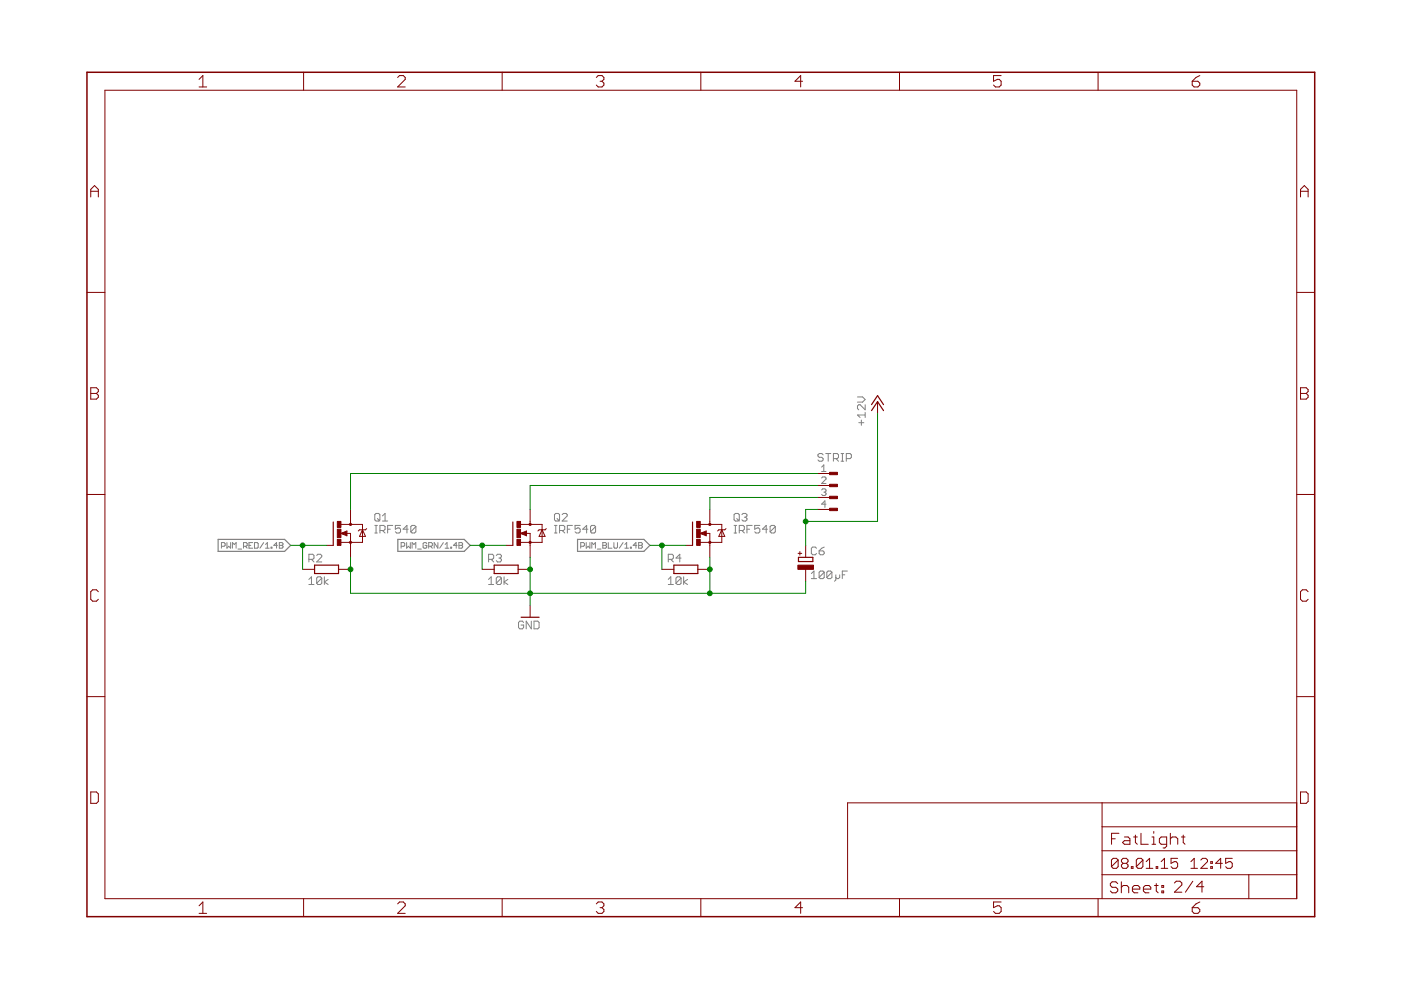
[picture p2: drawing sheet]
<svg xmlns="http://www.w3.org/2000/svg" width="297mm" height="210mm" viewBox="0 0 297 210" stroke-linecap="round" stroke-linejoin="round" font-family="sans-serif">
<g fill="none" stroke="#808080" stroke-width=".21">
<path d="M174.2 99l.5-.4v1.4M174.2 100h.9M174.5 96.4l-.3-.2h-.5l-.3 .2v.3l.3 .3h.5l.3 .2v.3l-.3 .3h-.5l-.3-.3M175.1 96.2h1M175.6 96.2v1.6M176.7 97.2h.8l.3-.2v-.6l-.3-.2h-.8v1.6M177.2 97.2l.6 .6M178.3 96.2h.6M178.3 97.8h.6M178.6 96.2v1.6M179.4 97.2h.8l.3-.2v-.6l-.3-.2h-.8v1.6M181.8 84.2h1.1l.5 .5-.5 .6h-1.1"/>
<path d="M182.1 89.6h1.1M182.6 89.1v1.1M183.4 88h-1.6l.6 .5M183.4 85.8v1.1l-1-1.1h-.3l-.3 .3v.5l.3 .3M183.4 87.4v1.1M46.9 115.8h.6l.2-.2v-.3l-.2-.3h-.6v1.2M48.1 115v1.2l.4-.4 .4 .4v-1.2M49.3 116.2v-1.2l.4 .4 .4-.4v1.2M50.5 116.4h.7M51.6 115.8h.6l.2-.2v-.3l-.2-.3h-.6v1.2M52 115.8l.4 .4M52.8 115.6h.4"/>
<path d="M53.6 115h-.8v1.2h.8M54 115h.5l.2 .3v.7l-.2 .2h-.5zM55.9 115l-.8 1.2M56.3 116.2h.8M56.3 115.4l.4-.4v1.2M57.5 116h.2v.2h-.2zM58.8 115.6h-.7l.5-.6v1.2M59.2 115h.6l.2 .3-.2 .3 .2 .4-.2 .2h-.6zM59.2 115.6h.6M65.5 118.6h.8l.3-.3v-.5l-.3-.3h-.8v1.6M66 118.6l.6 .5M67.1 117.8l.3-.3h.5l.3 .3v.2l-1.1 1.1h1.1"/>
<path d="M79.5 113h.5M79.5 111.4h.5M79.5 109.1l.2-.2h.6l.2 .2v1.1l-.2 .3h-.6l-.2-.3zM79.7 111.4v1.6M80 109.9l.5 .6M80.6 112.5h.8l.2-.3v-.5l-.2-.3h-.8v1.6M81.1 109.4l.5-.5v1.6M81.1 112.5l.5 .5M81.1 110.5h1.1M82.2 112.2h.5M83.3 111.4h-1.1v1.6M84.9 111.4h-1.1v.8l.6-.3h.2l.3 .3v.6l-.3 .2h-.5l-.3-.2"/>
<path d="M85 115.8h.6l.2-.2v-.3l-.2-.3h-.6v1.2M86.2 115v1.2l.4-.4 .4 .4v-1.2M86.6 112.2h-1.1l.8-.8v1.6M87.4 116.2v-1.2l.4 .4 .4-.4v1.2M88.2 111.7v1.1l-.3 .2h-.5l-.3-.2M88.2 111.7l-.3-.3h-.5l-.3 .3v1.1M88.2 111.7l-1.1 1.1M88.5 116.4h.8M90.5 115.3l-.2-.3h-.4l-.2 .3v.7l.2 .2h.4l.2-.2v-.4h-.4M90.9 115.8h.6l.2-.2v-.3l-.2-.3h-.6v1.2M91.3 115.8l.4 .4M92.8 115v1.2l-.7-1.2v1.2"/>
<path d="M94 115l-.8 1.2M94.4 116.2h.8M94.4 115.4l.4-.4v1.2M95.6 116h.2v.2h-.2zM96.9 115.6h-.8l.6-.6v1.2M97.3 115h.6l.2 .3-.2 .3 .2 .4-.2 .2h-.6zM97.3 115.6h.6M103.6 118.6h.8l.3-.3v-.5l-.3-.3h-.8v1.6M104.1 118.6l.6 .5M105.2 117.8l.3-.3h.5l.3 .3v.2l-.3 .3M105.8 118.3h.2M106 118.3l.3 .3v.3l-.3 .2h-.5l-.3-.2"/>
<path d="M117.6 113h.5M117.6 111.4h.5M117.6 109.1l.2-.2h.6l.2 .2v1.1l-.2 .3h-.6l-.2-.3zM117.8 111.4v1.6M118.1 109.9l.5 .6M118.6 112.5h.9l.2-.3v-.5l-.2-.3h-.9v1.6M119.2 112.5l.5 .5M119.2 109.1l.3-.2h.5l.3 .2v.3l-1.1 1.1h1.1M120.3 112.2h.5M121.4 111.4h-1.1v1.6M123 111.4h-1.1v.8l.6-.3h.2l.3 .3v.6l-.3 .2h-.5l-.3-.2M123.1 115.8h.6l.2-.2v-.3l-.2-.3h-.6v1.2"/>
<path d="M124.3 115v1.2l.4-.4 .4 .4v-1.2M124.7 112.2h-1.2l.9-.8v1.6M125.5 116.2v-1.2l.4 .4 .3-.4v1.2M126.3 111.7v1.1l-.3 .2h-.5l-.3-.2M126.3 111.7l-.3-.3h-.5l-.3 .3v1.1M126.3 111.7l-1.1 1.1M126.6 116.4h.8M127.8 115h.6l.2 .3-.2 .3 .2 .4-.2 .2h-.6zM127.8 115.6h.6M129 115v1.2h.8M130.2 115v1l.1 .2h.4l.2-.2v-1M132.1 115l-.8 1.2"/>
<path d="M132.5 116.2h.8M132.5 115.4l.4-.4v1.2M133.6 116h.3v.2h-.3zM135 115.6h-.8l.6-.6v1.2M135.4 115h.6l.2 .3-.2 .3 .2 .4-.2 .2h-.6zM135.4 115.6h.6M141.7 118.6h.8l.3-.3v-.5l-.3-.3h-.8v1.6M142.2 118.6l.6 .5M144.4 118.3h-1.1l.8-.8v1.6M155.6 113h.6M155.6 111.4h.6M155.6 109.1l.3-.2h.6l.2 .2v1.1l-.2 .3h-.6l-.3-.3z"/>
<path d="M155.9 111.4v1.6M156.2 109.9l.5 .6M156.7 112.5h.8l.3-.3v-.5l-.3-.3h-.8v1.6M157.3 112.5l.5 .5M157.3 109.1l.3-.2h.5l.3 .2v.3l-.3 .3M157.8 109.7h.3M158.1 109.7l.3 .2v.3l-.3 .3h-.5l-.3-.3M158.4 112.2h.5M159.5 111.4h-1.1v1.6M161.1 111.4h-1.1v.8l.5-.3h.3l.3 .3v.6l-.3 .2h-.5l-.3-.2M162.7 112.2h-1.1l.9-.8v1.6M164.4 111.7v1.1l-.3 .2h-.5l-.3-.2"/>
<path d="M164.4 111.7l-.3-.3h-.5l-.3 .3v1.1M164.4 111.7l-1.1 1.1M173.1 116.2l-.3-.2h-.5l-.3 .2v1.1l.3 .3h.5l.3-.3M173.7 116.8h.8l.3 .3v.2l-.3 .3h-.6l-.2-.3zM174.2 101.3l.2-.2h.5l.2 .2v.3l-.9 .9h.9M174.2 103.9l.2-.2h.5l.2 .2-.2 .5M174.7 104.4h.2M174.8 116l-.6 .2-.5 .6M174.9 104.4l.2 .2-.2 .5h-.5l-.2-.3M175.1 106.9h-.9l.7-.7v1.4M65.5 122.9l.5-.6v1.6M65.5 123.9h1.1"/>
<path d="M68.2 122.6v1.1l-.3 .2h-.5l-.3-.2M68.2 122.6l-.3-.3h-.5l-.3 .3v1.1M68.2 122.6l-1.1 1.1M68.8 122.3v1.6M69.6 122.9l-.8 .5 .8 .5M103.6 123.9h1.1M103.6 122.9l.5-.6v1.6M106.3 122.6v1.1l-.3 .2h-.5l-.3-.2M106.3 122.6l-.3-.3h-.5l-.3 .3v1.1M106.3 122.6l-1.1 1.1M106.9 122.3v1.6M107.7 122.9l-.8 .5 .8 .5"/>
<path d="M111 132l-.3-.3h-.5l-.3 .3v1.1l.3 .2h.5l.3-.2v-.6h-.5M112.6 131.7v1.6l-1-1.6v1.6M113.2 131.7h.8l.3 .3v1.1l-.3 .2h-.8zM141.7 123.9h1.1M141.7 122.9l.5-.6v1.6M144.4 122.6v1.1l-.3 .2h-.5l-.3-.2M144.4 122.6l-.3-.3h-.5l-.3 .3v1.1M144.4 122.6l-1.1 1.1M144.9 122.3v1.6M145.8 122.9l-.9 .5 .9 .5M172 121.6l.6-.5v1.6M172 122.7h1.1"/>
<path d="M174.8 121.3v1.1l-.3 .3h-.6l-.2-.3M174.8 121.3l-.3-.2h-.6l-.2 .2v1.1M174.8 121.3l-1.1 1.1M176.4 121.3v1.1l-.3 .3h-.5l-.3-.3M176.4 121.3l-.3-.2h-.5l-.3 .2v1.1M176.4 121.3l-1.1 1.1M177.2 121.9v1.1l-.3 .2M178 121.9v.5l-.2 .3h-.3l-.3-.3M178.6 121.9h.5M179.7 121.1h-1.1v1.6"/>
</g>
<path d="M46.2 114.4h14.1l1.3 1.2-1.3 1.3h-14.1zM84.3 114.4h14.1l1.3 1.2-1.3 1.3h-14.1zM122.4 114.4h14.1l1.3 1.2-1.3 1.3h-14.1z" fill="none" stroke="#808080" stroke-width=".25"/>
<path d="M184.8 87.1l1.3-1.9 1.2 1.9M184.8 85.8l1.3-1.9 1.2 1.9M66.7 119.8h5.1v1.8h-5.1zM70.7 110.7v4.9M104.8 119.8h5.1v1.8h-5.1zM108.7 110.7v4.9M142.9 119.8h5.1v1.8h-5.1zM146.8 110.7v4.9M169.3 118.2h3v.9h-3zM110.5 130.9h3.8" fill="none" stroke="#800000" stroke-width=".25"/>
<g fill="none" stroke="#800000" stroke-width=".21">
<path d="M22.2 19.1h252.7v171.4h-252.7zM42.2 16.8l.8-.8v2.4M42.2 18.4h1.6M64.4 15.3v3.8M84.3 16.4l.4-.4h.8l.4 .4v.4l-1.6 1.6h1.6M106.5 15.3v3.8M126.4 16.4l.4-.4h.8l.4 .4v.4l-.4 .4M127.2 17.2h.4M127.6 17.2l.4 .4v.4l-.4 .4h-.8l-.4-.4M148.6 15.3v3.8M170.2 17.2h-1.6l1.2-1.2v2.4M190.7 15.3v3.8"/>
<path d="M212.3 16h-1.6v1.2l.8-.4h.4l.4 .4v.8l-.4 .4h-.8l-.4-.4M232.8 15.3v3.8M252.8 17.2h1.2l.4 .4v.4l-.4 .4h-.8l-.4-.4zM254.4 16l-.8 .4-.8 .8M19.2 41.8v-1.6l.8-.9 .8 .9v1.6M19.2 40.6h1.6M275.7 40.6h1.6M275.7 41.8v-1.6l.8-.9 .8 .9v1.6M18.4 62h3.8M274.9 62h3.8M19.2 82.2h1.2l.4 .4v.4l-.4 .4 .4 .4v.4l-.4 .4h-1.2zM19.2 83.4h1.2"/>
<path d="M186.1 85.2v2.5M275.7 82.2h1.2l.4 .4v.4l-.4 .4 .4 .4v.4l-.4 .4h-1.2zM275.7 83.4h1.2M18.4 104.8h3.8M69.2 115.6h1.5M72.3 113.1l1.3-.5v1zM72.3 111.2h4.6v3.8h-4.6M73.4 113.1h.9v5.1M74.3 108v3.2M76.9 112.3l.6 1.4h-1.3zM77.7 112.1l-.2 .2h-1.3l-.2 .3M107.3 115.6h1.4"/>
<path d="M110.4 113.1l1.2-.5v1zM110.4 111.2h4.5v3.8h-4.5M111.5 113.1h.9v5.1M112.4 108v3.2M114.9 112.3l.7 1.4h-1.3zM115.8 112.1l-.2 .2h-1.3l-.3 .3M145.4 115.6h1.4M148.5 113.1l1.2-.5v1zM148.5 111.2h4.5v3.8h-4.5M149.6 113.1h.9v5.1M150.5 108v3.2M153 112.3l.7 1.4h-1.3z"/>
<path d="M153.9 112.1l-.2 .2h-1.3l-.3 .3M169.2 117.3h.8M169.6 116.9v.8M170.8 115.6v2.6M173.4 100.4h2.5M173.4 102.9h2.5M173.4 105.5h2.5M173.4 108h2.5M274.9 104.8h3.8M20.8 125.5l-.4-.4h-.8l-.4 .4v1.6l.4 .4h.8l.4-.4M64.2 120.7h2.5M71.8 120.7h2.5"/>
<path d="M102.2 120.7h2.6M109.9 120.7h2.5M112.4 128.3v2.6M140.3 120.7h2.6M148 120.7h2.5M170.8 120.7v2.6M277.3 125.5l-.4-.4h-.8l-.4 .4v1.6l.4 .4h.8l.4-.4M18.4 147.7h3.8M274.9 147.7h3.8M19.2 167.9h1.2l.4 .4v1.6l-.4 .4h-1.2zM233.7 170.2v20.3M233.7 175.3h41.2"/>
<path d="M235.7 177.8h.8M237.2 176.7h-1.5v2.3M238.4 177.5h.8l.4 .3v1.2h-1.2l-.4-.4 .4-.4h1.2M240.3 177.5h.8M240.7 177.1v1.5l.4 .4M241.9 176.7v2.3h1.6M244.2 177.5h.4v1.5M244.2 179h.8M244.6 176.3v.4M247.4 179h-1.2l-.4-.4v-.8l.4-.3h1.2v1.9l-.4 .4h-.4M248.1 177.8l.4-.3h.8l.4 .3v1.2M248.1 176.7v2.3"/>
<path d="M250.5 177.5h.7M250.9 177.1v1.5l.3 .4M274.9 170.2h-95.2v20.3M275.7 167.9h1.2l.4 .4v1.6l-.4 .4h-1.2zM42.2 192l.8-.8v2.5M42.2 193.7h1.6M64.4 190.5v3.9M84.3 191.6l.4-.4h.8l.4 .4v.4l-1.6 1.7h1.6M106.5 190.5v3.9M126.4 191.6l.4-.4h.8l.4 .4v.4l-.4 .4M127.2 192.4h.4M127.6 192.4l.4 .4v.5l-.4 .4h-.8l-.4-.4"/>
<path d="M148.6 190.5v3.9M170.2 192.4h-1.6l1.2-1.2v2.5M190.7 190.5v3.9M212.3 191.2h-1.6v1.2l.8-.4h.4l.4 .4v.9l-.4 .4h-.8l-.4-.4M232.8 190.5v3.9M233.7 185.5h41.2M233.7 180.4h41.2M237 187.3l-.4-.3h-.8l-.4 .3v.4l.4 .4h.8l.4 .4v.4l-.4 .4h-.8l-.4-.4M237.1 182.4l-.4-.4h-.7l-.4 .4v1.3M237.1 182.4v1.3l-.4 .4h-.7l-.4-.4M237.1 182.4l-1.5 1.3M237.7 187v2.3"/>
<path d="M237.7 188.1l.4-.4h.8l.4 .4v1.2M238.1 183l-.3-.3v-.3l.3-.4h.7l.4 .4v.3l-.4 .3M238.1 183l-.3 .4v.3l.3 .4h.7l.4-.4v-.3l-.4-.4M238.1 183h.7M239.9 183.7h.3v.4h-.3zM240.1 188.5h1.6v-.4l-.4-.4h-.8l-.4 .4v.8l.4 .4h.8M242.3 182.4l-.3-.4h-.7l-.4 .4v1.3M242.3 182.4v1.3l-.3 .4h-.7l-.4-.4M242.3 182.4l-1.4 1.3M242.4 188.5h1.6v-.4l-.4-.4h-.8l-.4 .4v.8l.4 .4h.8M243 184.1h1.4M243 182.7l.7-.7v2.1"/>
<path d="M244.8 187.7h.8M245.1 183.7h.4v.4h-.4zM245.2 187.3v1.6l.4 .4M246.2 184.1h1.4M246.2 182.7l.7-.7v2.1M246.3 187.7h.4v.4h-.4zM246.3 188.9h.4v.4h-.4zM249 187.2l.4-.4h.8l.4 .4v.4l-1.6 1.6h1.6M249.7 182h-1.4v1l.7-.3h.3l.4 .3v.7l-.4 .4h-.7l-.3-.4M252.5 184.1h1.4M252.5 182.7l.7-.7v2.1M252.8 192.4h1.2l.4 .4v.5l-.4 .4h-.8l-.4-.4z"/>
<path d="M252.9 186.8l-1.6 2.4M254.4 191.2l-.8 .4-.8 .8M254.6 182.4l.4-.4h.7l.3 .4v.3l-1.4 1.4h1.4M255.2 188h-1.5l1.1-1.2v2.4M256.7 183.7h.3v.4h-.3zM256.7 182.7h.3v.3h-.3zM259.2 183h-1.5l1.1-1v2.1M261.3 182h-1.4v1l.7-.3h.3l.4 .3v.7l-.4 .4h-.7l-.3-.4M264.8 185.5v5"/>
</g>
<path d="M18.4 15.3h260.3v179.1h-260.3zM73.4 112.8l-.9 .3 .9 .2v-.2h-.2M111.5 112.8l-.9 .3 .9 .2v-.2h-.2M149.6 112.8l-.9 .3 .9 .2v-.2h-.2" fill="none" stroke="#800000" stroke-width=".32"/>
<g fill="none" stroke="#800000" stroke-width=".42">
<circle cx="74.3" cy="115" r=".13"/>
<circle cx="74.3" cy="111.2" r=".13"/>
<circle cx="112.4" cy="111.2" r=".13"/>
<circle cx="112.4" cy="115" r=".13"/>
<circle cx="150.5" cy="115" r=".13"/>
<circle cx="150.5" cy="111.2" r=".13"/>
</g>
<g fill="#800000" stroke="#800000" stroke-width=".21">
<path d="M71.5 114.4h.8v1.2h-.8z"/>
<path d="M71.5 110.6h.8v1.2h-.8z"/>
<path d="M71.5 112.2h.8v1.8h-.8z"/>
<path d="M109.6 114.4h.8v1.2h-.8z"/>
<path d="M109.6 110.6h.8v1.2h-.8z"/>
<path d="M109.6 112.2h.8v1.8h-.8z"/>
<path d="M147.7 114.4h.8v1.2h-.8z"/>
<path d="M147.7 110.6h.8v1.2h-.8z"/>
<path d="M147.7 112.2h.8v1.8h-.8z"/>
<path d="M175.9 100.1h1.6v.5h-1.6z"/>
<path d="M175.9 102.7h1.6v.5h-1.6z"/>
<path d="M175.9 105.2h1.6v.5h-1.6z"/>
<path d="M175.9 107.8h1.6v.5h-1.6z"/>
<path d="M169.2 119.8h3.3v.9h-3.3z"/>
</g>
<g fill="none" stroke="#008000" stroke-width=".21">
<path d="M186.1 87.7v22.9h-15.3M61.6 115.6h7.6M64.2 115.6v5.1M74.3 118.2v7.6h96.5v-2.5M99.7 115.6h7.6M102.2 115.6v5.1M112.4 118.2v10.1M137.8 115.6h7.6M140.3 115.6v5.1M150.5 118.2v7.6M173.4 102.9h-61v5.1M173.4 100.4h-99.1v7.6"/>
<path d="M173.4 105.5h-22.9v2.5M173.4 108h-2.6v7.6"/>
</g>
<g fill="#008000" stroke="#008000" stroke-width=".21">
<circle cx="112.4" cy="120.7" r=".51"/>
<circle cx="74.3" cy="120.7" r=".51"/>
<circle cx="112.4" cy="125.8" r=".51"/>
<circle cx="150.5" cy="120.7" r=".51"/>
<circle cx="150.5" cy="125.8" r=".51"/>
<circle cx="64.2" cy="115.6" r=".51"/>
<circle cx="102.2" cy="115.6" r=".51"/>
<circle cx="140.3" cy="115.6" r=".51"/>
<circle cx="170.8" cy="110.6" r=".51"/>
</g>
</svg>
